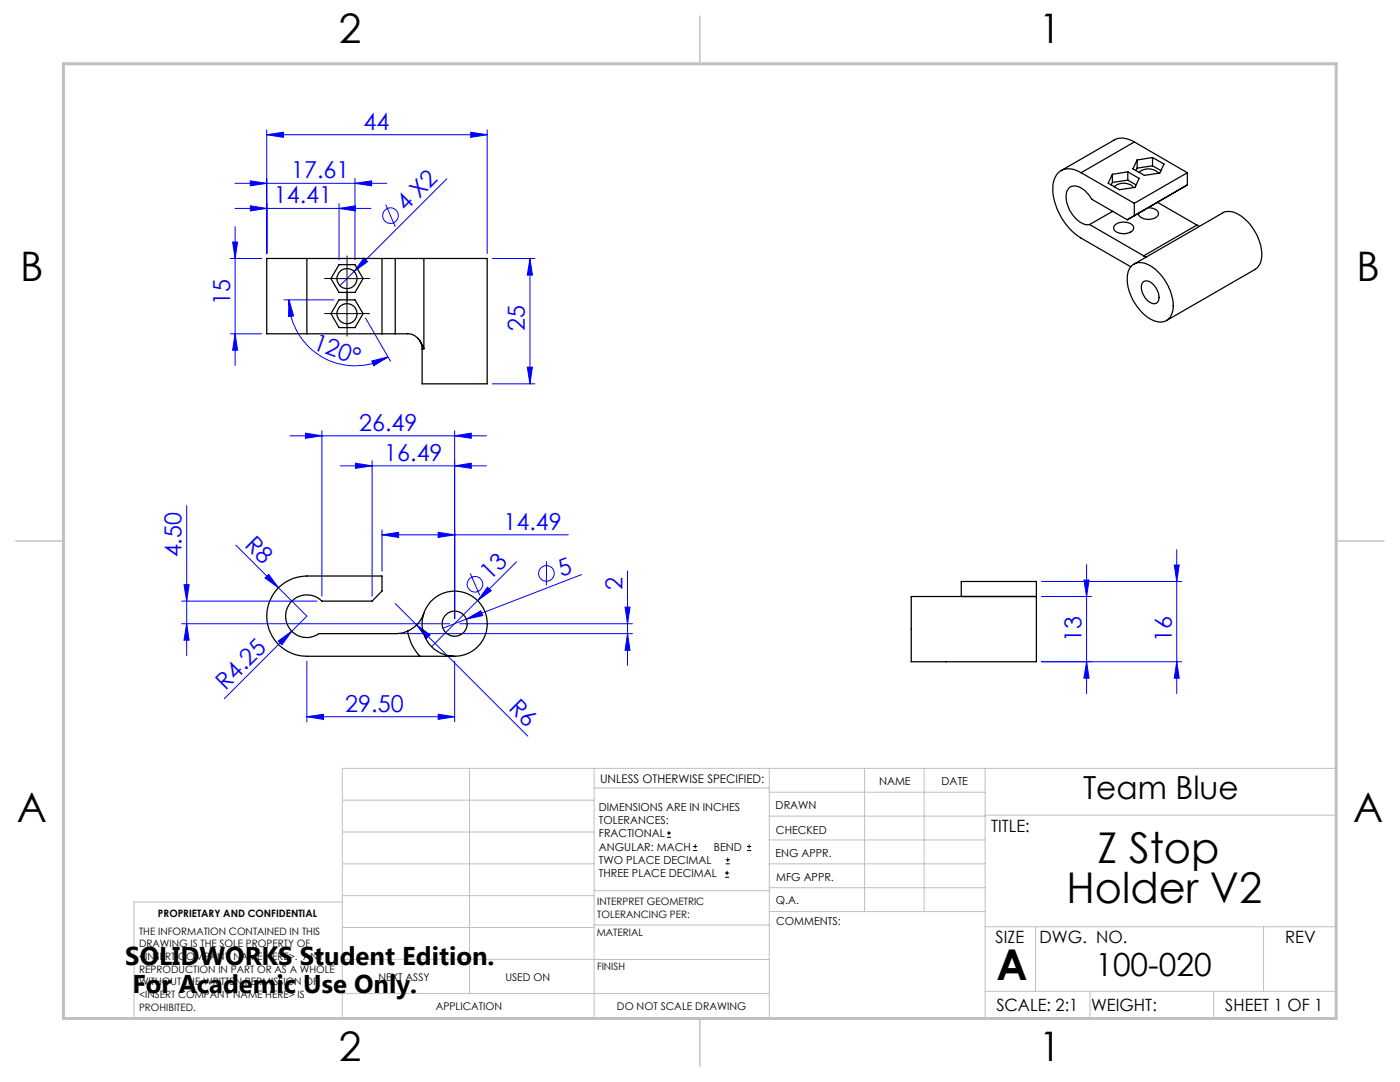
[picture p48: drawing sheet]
<svg xmlns="http://www.w3.org/2000/svg" width="279mm" height="216mm" viewBox="0 0 279 216" stroke-linecap="round" stroke-linejoin="round" font-family="sans-serif">
<defs><g id="words">
<g font-size="8.5">
<text x="219" y="172.1">Z Stop</text>
<text x="212.9" y="180.2">Holder V2</text>
<text x="198.9" y="195.5">A</text>
</g>
<g font-size="8.1">
<text x="67.6" y="8.6">2</text>
<text x="207.3" y="8.6">1</text>
<text x="4" y="56.2">B</text>
<text x="270.7" y="56.2">B</text>
<text x="3.3" y="164.1">A</text>
<text x="270" y="164.1">A</text>
<text x="67.6" y="211.8">2</text>
<text x="207.3" y="211.8">1</text>
</g>
<g font-size="6.3">
<text x="216.2" y="159.5">Team Blue</text>
<text x="218.6" y="194.7">100-020</text>
</g>
<g font-size="5.1">
<text x="25" y="192.5">SOLIDWORKS Student Edition.</text>
<text x="26.4" y="198.1">For Academic Use Only.</text>
</g>
<g font-size="4.7" fill="#00f">
<text x="72.5" y="25.9">44</text>
<text x="58.1" y="35.6">17.61</text>
<text x="54.6" y="40.6">14.41</text>
<text x="81" y="42.4" transform="rotate(-45 81 42.4)">4 X2</text>
<text x="45.9" y="60.9" transform="rotate(-90 45.9 60.9)">15</text>
<text x="62.2" y="69.6" transform="rotate(20 62.2 69.6)">120°</text>
<text x="104.8" y="66.1" transform="rotate(-90 104.8 66.1)">25</text>
<text x="71.7" y="85.9">26.49</text>
<text x="76.7" y="91.9">16.49</text>
<text x="100.5" y="105.7">14.49</text>
<text x="36.2" y="111.2" transform="rotate(-90 36.2 111.2)">4.50</text>
<text x="48.7" y="109" transform="rotate(45 48.7 109)">R8</text>
<text x="97.8" y="116" transform="rotate(-45 97.8 116)">13</text>
<text x="112.1" y="115.1" transform="rotate(-21 112.1 115.1)">5</text>
<text x="124.2" y="117.8" transform="rotate(-90 124.2 117.8)">2</text>
<text x="215.9" y="128.1" transform="rotate(-90 215.9 128.1)">13</text>
<text x="233.9" y="128.1" transform="rotate(-90 233.9 128.1)">16</text>
<text x="45" y="137.8" transform="rotate(-45 45 137.8)">R4.25</text>
<text x="68.9" y="142">29.50</text>
<text x="101.3" y="141.4" transform="rotate(45 101.3 141.4)">R6</text>
</g>
<g font-size="3.4">
<text x="197.8" y="166">TITLE:</text>
<text x="198.7" y="188.1">SIZE</text>
<text x="207.5" y="188.1">DWG. NO.</text>
<text x="256.5" y="188.2">REV</text>
<text x="198.8" y="201.7">SCALE: 2:1</text>
<text x="217.7" y="201.8">WEIGHT:</text>
<text x="244.5" y="201.7">SHEET 1 OF 1</text>
</g>
<text font-size="2.4" x="119.8" y="156.2">UNLESS OTHERWISE SPECIFIED:</text>
<g font-size="2.2">
<text x="119.5" y="161.8">DIMENSIONS ARE IN INCHES</text>
<text x="154.8" y="161.4">DRAWN</text>
<text x="175.4" y="156.6">NAME</text>
<text x="187.9" y="156.7">DATE</text>
<text x="119.5" y="164.4">TOLERANCES:</text>
<text x="119.5" y="167.1">FRACTIONAL</text>
<text x="154.9" y="166.3">CHECKED</text>
<text x="119.5" y="169.7">ANGULAR: MACH</text>
<text x="119.5" y="172.4">TWO PLACE DECIMAL</text>
<text x="142.5" y="169.7">BEND</text>
<text x="154.8" y="171">ENG APPR.</text>
<text x="119.5" y="175">THREE PLACE DECIMAL</text>
<text x="154.9" y="175.7">MFG APPR.</text>
<text x="154.9" y="180.4">Q.A.</text>
<text x="154.9" y="184.6">COMMENTS:</text>
</g>
<g font-size="2.1">
<text x="75.5" y="195.7">NEXT ASSY</text>
<text x="100.9" y="195.7">USED ON</text>
<text x="86.9" y="201.5">APPLICATION</text>
<text x="123.1" y="201.6">DO NOT SCALE DRAWING</text>
</g>
<g font-size="2">
<text x="31.5" y="182.9">PROPRIETARY AND CONFIDENTIAL</text>
<text x="119.2" y="180.6">INTERPRET GEOMETRIC</text>
<text x="119.2" y="183.1">TOLERANCING PER:</text>
<text x="27.8" y="186.5">THE INFORMATION CONTAINED IN THIS</text>
<text x="27.8" y="189">DRAWING IS THE SOLE PROPERTY OF</text>
<text x="27.8" y="191.6">&lt;INSERT COMPANY NAME HERE&gt;. ANY</text>
<text x="119.1" y="186.7">MATERIAL</text>
<text x="27.8" y="194.1">REPRODUCTION IN PART OR AS A WHOLE</text>
<text x="27.8" y="196.6">WITHOUT THE WRITTEN PERMISSION OF</text>
<text x="119.1" y="193.5">FINISH</text>
<text x="27.8" y="199.1">&lt;INSERT COMPANY NAME HERE&gt; IS</text>
<text x="27.8" y="201.7">PROHIBITED.</text>
</g>
</g></defs>
<g fill="none" stroke="#00f" stroke-width=".2">
<path d="M46.9 36.6h30.3M50 36.1l3.2 .5-3.2 .5zM53.2 26.9l3.4-.5v1zM53.2 25.9v24.7M53.2 26.9h44M70.8 36.6l3.4-.5v1zM70.8 35.6v16.2M89.2 35.7l-18.5 18.5M93.9 26.4l3.3 .5-3.3 .5zM97.2 25.9v24.7M45.9 51.6h6.3M46.4 48.3h1l-.5 3.3z"/>
<path d="M46.9 41.6h27.1M46.9 45.2v27.8M50 41.1l3.2 .5-3.2 .5zM56.7 59.8h9.9M57.7 59.8l.9 3.2-1 .1zM57.7 59.8a13.2 13.2 0 0 0 19.7 11.4M67.7 41.6l3.2-.5v1zM67.7 40.6v11.2M70.7 54.2l-2.9 2.8M72.6 51.5l.7 .7-2.6 2zM77 40.8l1.9 4.4M98.2 51.6h8.6"/>
<path d="M105.8 51.6l.5 3.3h-1.1zM105.8 51.6v25M45.9 66.6h6.3M46.9 66.6l.5 3.3h-1zM73 63.5l4.9 8.6M74.2 72l3.2-.8-2.8 1.8zM98.2 76.6h8.6M105.2 73.3h1.1l-.5 3.3zM57.9 87h39.2M61 86.4l3.2 .6-3.2 .5zM64.2 85.9v33.1M67.9 93h29.2"/>
<path d="M70.9 92.4l3.4 .6-3.4 .5zM74.3 91.9v27.1M90.7 87l3.4-.6v1.1zM90.7 93l3.4-.6v1.1zM90.7 85.9v37.5M36.2 119.9h27.1M36.7 116.7h1l-.4 3.2zM37.3 100.9v29.9M47.1 108.8l14.1 14.1-16.4 16.5M52.9 115.3l.7-.7 2 2.7zM76.2 106.7l3.4-.5v1zM76.2 105.7v8.2"/>
<path d="M76.2 106.7h37.2M87.5 106.2l3.2 .5-3.2 .5zM93.8 114.4l1.9 4.4M95.3 119.8l-9.2 9.2M97.3 117.2l.7 .7-2.7 1.9zM103.1 112.1l-7.8 7.7M109.1 112l-.1 4.8M116.1 114.7l-27.7 10.6M125.2 113.9v18.9M207.9 116h27.9M207.9 119h9.9M216.3 115.7h1l-.4 3.3z"/>
<path d="M216.9 112.7v25.7M234.4 112.7h.9l-.5 3.3zM234.8 109.7v28.7M36.2 124.5h53.5M37.3 124.5l.4 3.2h-1zM55.5 127.9l2.7-2-1.9 2.8zM61.2 131.9v12.1M78.9 120.4l4.2 4.3M79.9 126.4h46.3M83.1 124.7l2.7 2-.7 .7zM83.1 124.7l22.2 22.2M90.7 131.9v12.1"/>
<path d="M91.7 124.5h34.5M93.1 123.5l2.9-1.6 .3 .9zM124.7 121.1h1l-.5 3.4zM125.2 126.4l.5 3.4h-1zM207.9 132h27.9M216.9 132l.4 3.3h-1zM234.8 132l.5 3.3h-.9zM61.2 143l3.4-.5v1zM61.2 143h29.5M87.5 142.5l3.2 .5-3.2 .5z"/>
<circle cx="77.9" cy="43" r="1.56"/>
<circle cx="94.8" cy="116.6" r="1.55"/>
<circle cx="109" cy="114.4" r="1.55"/>
</g>
<g fill="none" stroke="#000" stroke-width=".2">
<path d="M66.7 55.6h5.1M69.3 53.1v5M66.7 62.6h5.1M69.3 60.1v5M133.1 167.1h.8M133.1 166.2h.8M133.5 165.8v.9M138.3 169.7h.8M138.3 168.9h.8M138.7 168.5v.8M144.7 175h.8M144.7 174.2h.8"/>
<path d="M144.8 172.4h.9M144.8 171.6h.9M145.1 173.8v.8M145.2 171.1v.9M149.1 169.7h.8M149.1 168.9h.8M149.5 168.5v.8"/>
</g>
<path d="M66.8 55.6h-2M69.3 53.1v-2M69.3 58.1v2M71.8 55.6h2M66.8 62.6h-2M69.3 60.1v-2M69.3 65.1v2M71.8 62.6h2" fill="none" stroke="#000" stroke-width=".2" stroke-dasharray="15.2 1.3 1.3 1.3"/>
<g fill="none" stroke="#c0c0c0" stroke-width=".2">
<path d="M68.3 159.7h50.3M93.7 153.3v44.9M118.6 153.3v49.9M118.6 157.2h34.9M153.5 153.3v49.9M153.5 158.1h43.1M172.5 153.3v28.6M184.4 153.3v28.6M196.6 153.3v49.9M68.3 180h-41.6v23.2h240v-49.9h-198.4v49.9M68.3 178.7h50.3M68.3 172.4h50.3"/>
<path d="M68.3 166h50.3M118.6 177.7h35M153.5 167.6h43.1M153.5 162.8h43.1M153.5 172.4h43.1M153.5 177.1h43.1M196.6 162.7h70.1M68.3 198.2h85.2M68.3 191.4l85.2 .1M68.3 185.1h50.3M118.6 184.6h35M153.6 181.9h43"/>
<path d="M196.6 197.8h70.1M196.6 184.9h70.1M206.7 184.9v12.9M217.5 197.8v5.4M242.2 197.8v5.4M252.2 184.9v12.9"/>
</g>
<path d="M139.7 3.2v9.5M3.1 107.9h9.6M266.7 107.9h9.5M139.7 203.2v9.6" fill="none" stroke="#c0c0c0" stroke-width=".3"/>
<path d="M12.7 12.7h254v190.5h-254z" fill="none" stroke="#c0c0c0" stroke-width=".6"/>
<g fill="#00f">
<path d="M52.9 115.3l.7-.7 2 2.7z"/>
<path d="M93.1 123.5l2.9-1.6 .3 .9z"/>
<path d="M72.6 51.5l.7 .7-2.6 2z"/>
<path d="M97.3 117.2l.7 .7-2.7 1.9z"/>
<path d="M55.5 127.9l2.7-2-1.9 2.8z"/>
<path d="M83.1 124.7l2.7 2-.7 .7z"/>
<path d="M87.5 106.2l3.2 .5-3.2 .5zM76.2 106.7l3.4-.5v1zM90.7 87l3.4-.6v1.1zM61 86.4l3.2 .6-3.2 .5zM90.7 93l3.4-.6v1.1zM70.9 92.4l3.4 .6-3.4 .5z"/>
<path d="M61.2 143l3.4-.5v1zM87.5 142.5l3.2 .5-3.2 .5zM53.2 26.9l3.4-.5v1zM93.9 26.4l3.3 .5-3.3 .5zM50 41.1l3.2 .5-3.2 .5zM67.7 41.6l3.2-.5v1zM50 36.1l3.2 .5-3.2 .5zM70.8 36.6l3.4-.5v1z"/>
<path d="M37.3 124.5l.4 3.2h-1zM36.7 116.7h1l-.4 3.2zM105.2 73.3h1.1l-.5 3.3zM105.8 51.6l.5 3.3h-1.1zM234.8 132l.5 3.3h-.9zM234.4 112.7h.9l-.5 3.3z"/>
<path d="M124.7 121.1h1l-.5 3.4zM125.2 126.4l.5 3.4h-1zM46.4 48.3h1l-.5 3.3zM46.9 66.6l.5 3.3h-1zM216.3 115.7h1l-.4 3.3zM216.9 132l.4 3.3h-1z"/>
<path d="M57.7 59.8l.9 3.2-1 .1zM74.2 72l3.2-.8-2.8 1.8z"/>
</g>
<g fill="none" stroke="#000" stroke-width=".25">
<path d="M215.8 34.5a3.6 3.6 0 0 0-4.9 .3 7.4 7.4 0 0 0 0 6.8 12.5 12.5 0 0 0 4.9 5.9l9.9 5.7M215.8 34.5l10.6 6.1M222 36.4l-.2 .5M222 34.8v1.6M222.4 37.3a2.65 2.65 0 0 1 3.8 .1M225.1 34.3l2.2 1.3-.8 1.8-3.1 .5-2.2-1.4 .8-1.7M225.1 34.3l-3.1 .5M225.1 35.9l-3.1 .5M225.1 35.9l1.6 1M225.1 34.3v1.6M226.4 28.3a3.9 3.9 0 0 0-4-.4l-10.6 6.1M226.4 28.3l-10.6 6.2"/>
<path d="M226.4 28.3l10.6 6.2M226.9 33.5l-.2 .5M226.9 31.9v1.6M227.4 34.4a2.61 2.61 0 0 1 3.7 .2M230 31.4l2.3 1.3-.8 1.8-3.1 .5-2.3-1.3 .8-1.8M230 31.4l-3.1 .5M230 33.1l-3.1 .4M230 33.1l1.7 .9M230 31.4v1.7M237 36.9l-12 7M237 34.5l-10.6 6.1M237 34.5v2.4"/>
<path d="M237 36.9l-1.5 .8M61.2 51.6h-8v15h8M61.2 51.6v15M61.2 51.6h17.7M67.7 52.8h3.1l1.7 2.8-1.7 2.7h-3.1l-1.7-2.7zM67.7 59.8h3.1l1.7 2.8-1.7 2.8h-3.1l-1.7-2.8zM76.2 51.6v15M78.9 51.6h5.7M78.9 51.6v15M84.6 51.6h12.6v25h-13v-7M84.6 51.6v18M217.5 44.8l10.7 6.2"/>
<path d="M222.1 42.2l-4.6 2.6M222.5 44.9a2.7 2.7 0 0 1 3.7 .4 1.35 1.35 0 0 1-1.5 1.3 2.35 2.35 0 0 1-2.4-.9l-.1-.3zM225 43.9l-7.1-4.1a4.3 4.3 0 0 0-3.8-2.7 2.07 2.07 0 0 0-1.3 2.7 6.2 6.2 0 0 0 3.9 5h.8M225.7 53.1a2.88 2.88 0 0 1 3.9-.1 9.7 9.7 0 0 1 4.4 9.1 2.61 2.61 0 0 1-4.1 1.7 9.6 9.6 0 0 1-4.8-9.2l.3-1zM226.3 52.7l17.7-10.2a3.6 3.6 0 0 1 4.1 .9 9.6 9.6 0 0 1 3.6 8.4 2.99 2.99 0 0 1-1.2 2l-17.7 10.2M226.4 40.6v2.4l-1.4 .9M228.2 56.2a1.86 1.86 0 0 1 2.3 1 2.44 2.44 0 0 1 .4 3.2 1.95 1.95 0 0 1-2.5-1.2 2.42 2.42 0 0 1-.2-3zM228.2 51l.5 .3M229.1 41.5a1.92 1.92 0 0 1 2.1 1.1 1.88 1.88 0 0 1-2.4 1.1 1.5 1.5 0 0 1-1.6-1.2M231 40.4l7.9 4.5M238.9 44.9l.4 .3M238.9 44.9l-10.7 6.1"/>
<path d="M61.2 66.6h17.7M78.9 66.6h1.6a3.5 3.5 0 0 1 4 2.6l.1 .4M83.4 67.5a3.1 3.1 0 0 1 .8 2.1M84.2 69.6h.4M181.9 119h24.9v13h-24.9zM191.8 119v-3h15v3M81.4 125.9a9.2 9.2 0 0 0 2.4 5.1M81.4 125.9l-.9 .4-1.3 .1h-15.6a4.2 4.2 0 0 1-5.7-.9 4.2 4.2 0 0 1 .5-5.7 4.2 4.2 0 0 1 5.8 .1h10.1l1.9-2v-3h-15a8 8 0 0 0-8 8 8 8 0 0 0 8 8.1h22.6M83.8 131h6.9M84.6 122.4a6.3 6.3 0 0 1-3.2 3.5"/>
<circle cx="69.3" cy="55.6" r="1.99"/>
<circle cx="69.3" cy="62.6" r="2"/>
<circle cx="90.7" cy="124.4" r="6.5"/>
<circle cx="90.7" cy="124.4" r="2.5"/>
</g>
<use href="#words"/>
</svg>
